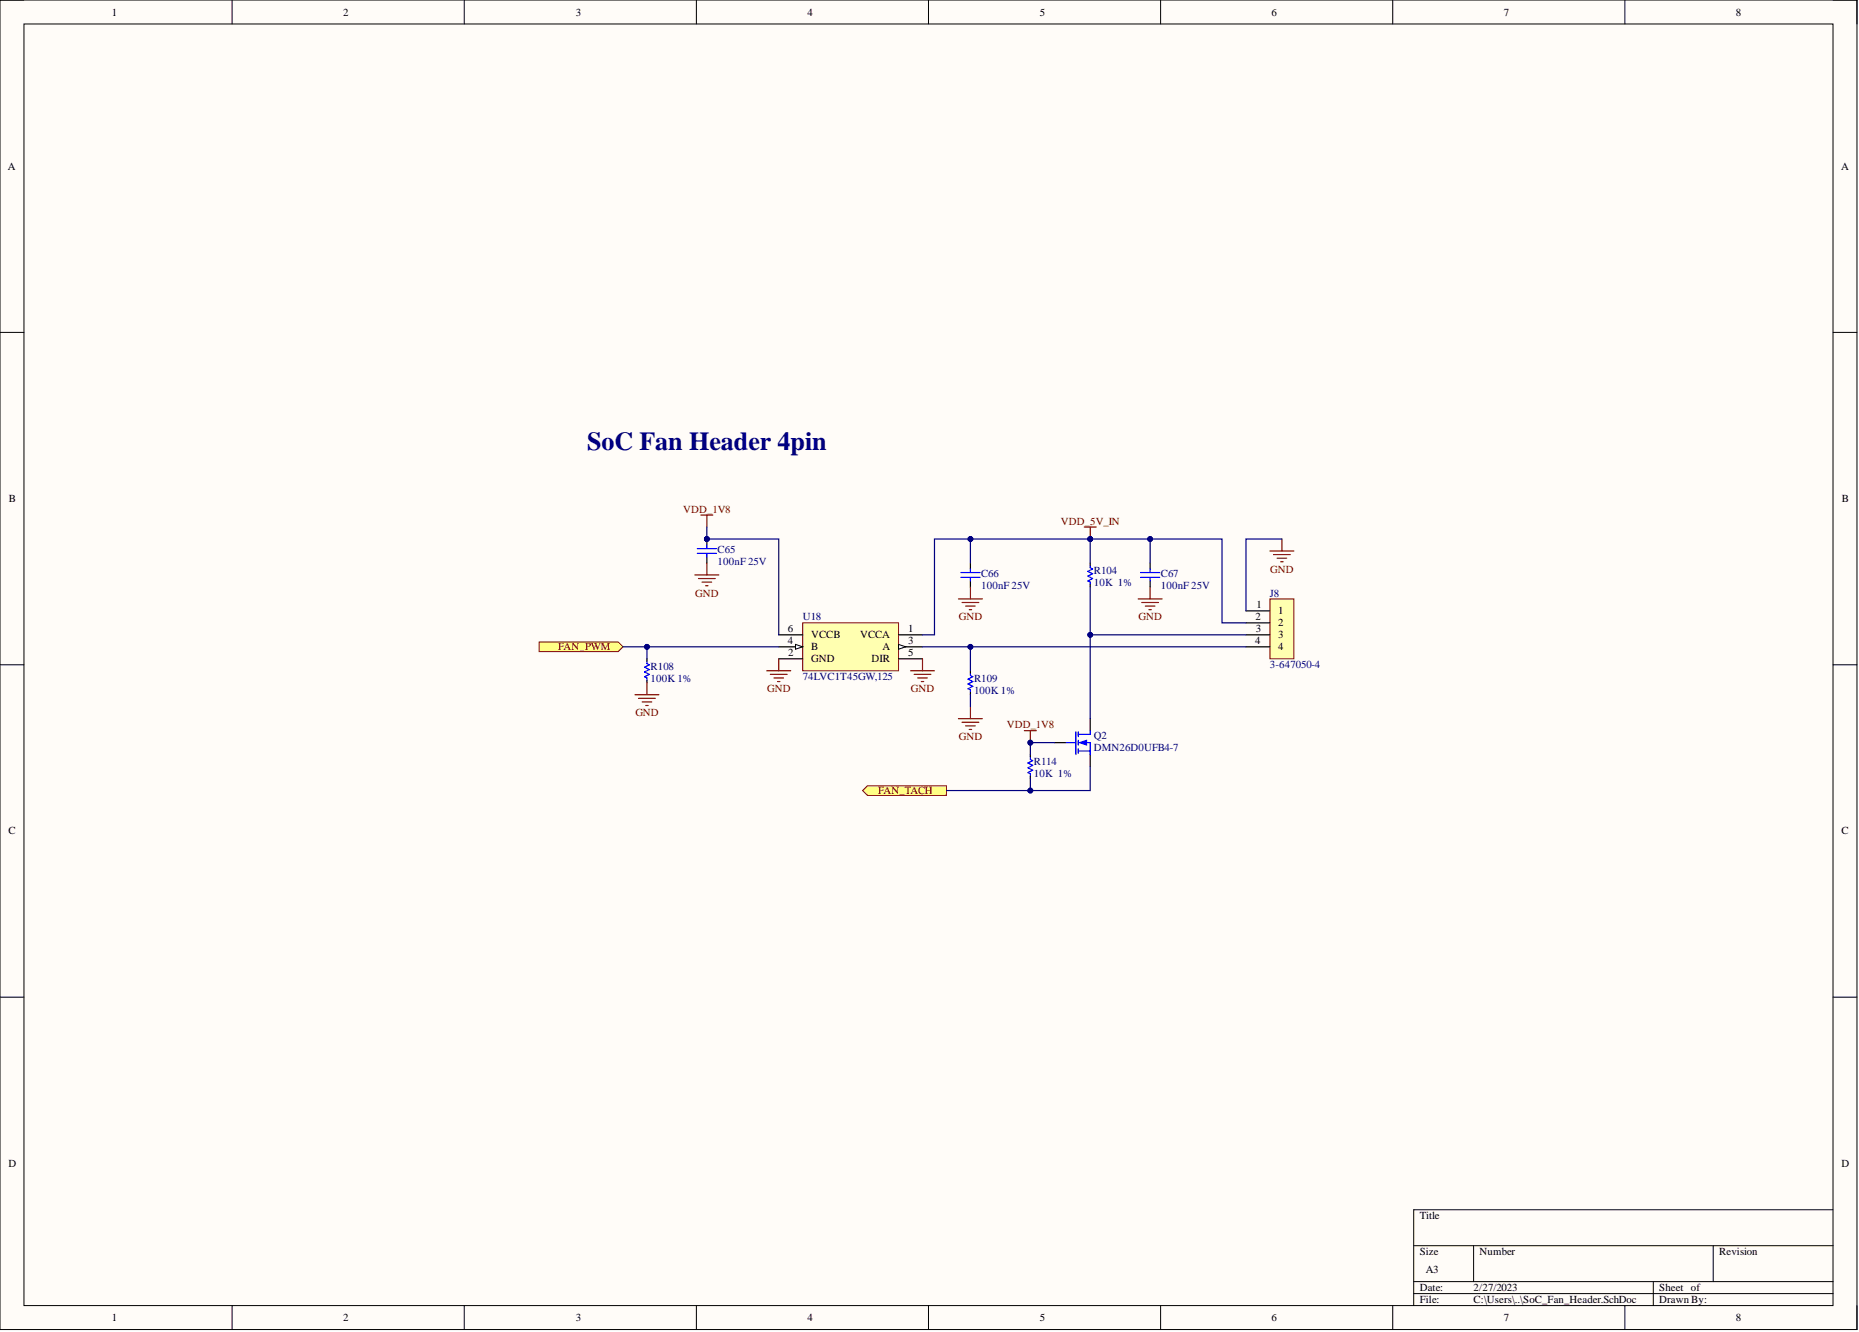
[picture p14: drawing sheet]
<svg xmlns="http://www.w3.org/2000/svg" width="393mm" height="282mm" viewBox="0 0 393 282" stroke-linecap="round" stroke-linejoin="round" font-family="sans-serif">
<defs><g id="words">
<text font-size="5.5" fill="#000080" x="124.2" y="95.1">SoC Fan Header 4pin</text>
<g font-size="2.3">
<text x="23.7" y="3.3">1</text>
<text x="72.6" y="3.3">2</text>
<text x="121.8" y="3.3">3</text>
<text x="170.9" y="3.3">4</text>
<text x="220" y="3.3">5</text>
<text x="269" y="3.3">6</text>
<text x="318.2" y="3.3">7</text>
<text x="367.3" y="3.3">8</text>
<text x="1.7" y="35.9">A</text>
<text x="389.5" y="35.9">A</text>
<text x="1.9" y="106.3">B</text>
<text x="389.7" y="106.3">B</text>
<text x="265.7" y="131.3">2</text>
<text x="265.8" y="128.8">1</text>
<text x="270.5" y="130">1</text>
<text x="166.7" y="136.4">4</text>
<text x="166.7" y="133.8">6</text>
<text x="171.6" y="137.6">B</text>
<text x="171.6" y="135.1">VCCB</text>
<text x="182" y="135.1">VCCA</text>
<text x="186.7" y="137.6">A</text>
<text x="192.2" y="133.8">1</text>
<text x="192.2" y="136.4">3</text>
<text x="265.6" y="136.4">4</text>
<text x="265.7" y="133.8">3</text>
<text x="270.5" y="132.6">2</text>
<text x="270.5" y="135.1">3</text>
<text x="270.5" y="137.6">4</text>
<text x="166.8" y="138.9">2</text>
<text x="171.6" y="140.2">GND</text>
<text x="184.4" y="140.2">DIR</text>
<text x="192.2" y="138.9">5</text>
<text x="1.8" y="176.6">C</text>
<text x="389.6" y="176.6">C</text>
<text x="1.8" y="247">D</text>
<text x="389.6" y="247">D</text>
<text x="300.4" y="258">Title</text>
<text x="300.4" y="265.6">Size</text>
<text x="301.7" y="269.4">A3</text>
<text x="313.1" y="265.6">Number</text>
<text x="363.8" y="265.6">Revision</text>
<text x="300.4" y="273.2">Date:</text>
<text x="300.4" y="275.8">File:</text>
<text x="311.8" y="273.2">2/27/2023</text>
<text x="311.8" y="275.8">C:\Users\..\SoC_Fan_Header.SchDoc</text>
<text x="351.1" y="273.2">Sheet of</text>
<text x="351.1" y="275.8">Drawn By:</text>
<text x="23.7" y="279.6">1</text>
<text x="72.6" y="279.6">2</text>
<text x="121.8" y="279.6">3</text>
<text x="170.9" y="279.6">4</text>
<text x="220" y="279.6">5</text>
<text x="269" y="279.6">6</text>
<text x="318.2" y="279.6">7</text>
<text x="367.3" y="279.6">8</text>
</g>
<g font-size="2.3" fill="#800000">
<text x="144.6" y="108.5">VDD_1V8</text>
<text x="224.4" y="111">VDD_5V_IN</text>
<text x="268.8" y="121.2">GND</text>
<text x="147.1" y="126.2">GND</text>
<text x="202.9" y="131.3">GND</text>
<text x="240.9" y="131.3">GND</text>
<text x="118.1" y="137.6">FAN_PWM</text>
<text x="162.3" y="146.5">GND</text>
<text x="192.7" y="146.5">GND</text>
<text x="134.4" y="151.6">GND</text>
<text x="213" y="154.1">VDD_1V8</text>
<text x="202.9" y="156.6">GND</text>
<text x="185.8" y="168.1">FAN_TACH</text>
</g>
<g font-size="2.3" fill="#000080">
<text x="151.8" y="117.1">C65</text>
<text x="151.8" y="119.6">100nF 25V</text>
<text x="207.6" y="122.2">C66</text>
<text x="207.6" y="124.7">100nF 25V</text>
<text x="231.4" y="121.4">R104</text>
<text x="231.4" y="123.9">10K 1%</text>
<text x="245.6" y="122.2">C67</text>
<text x="245.6" y="124.7">100nF 25V</text>
<text x="169.8" y="131.3">U18</text>
<text x="268.7" y="126.2">J8</text>
<text x="137.6" y="141.7">R108</text>
<text x="169.8" y="144">74LVC1T45GW,125</text>
<text x="268.7" y="141.4">3-647050-4</text>
<text x="137.6" y="144.2">100K 1%</text>
<text x="206.1" y="144.2">R109</text>
<text x="206.1" y="146.8">100K 1%</text>
<text x="218.8" y="162">R114</text>
<text x="231.4" y="156.4">Q2</text>
<text x="231.4" y="158.9">DMN26D0UFB4-7</text>
<text x="218.8" y="164.5">10K 1%</text>
</g>
</g></defs>
<path d="M0 0h392.9v281.3h-392.9z" fill-rule="evenodd" fill="#fffcf8"/>
<path d="M0 0h392.9v281.3h-392.9z" fill="none" stroke="#000" stroke-width=".21"/>
<path d="M5.1 5.1h382.7v271.2h-382.7z" fill-rule="evenodd" fill="#fffcf8"/>
<g fill="none" stroke="#000" stroke-width=".21">
<path d="M0 0h5.1M5.1 5.1h382.7v271.2h-382.7zM49.1 0v5.1M98.2 0v5.1M147.3 0v5.1M196.5 0v5.1M245.6 0v5.1M294.7 0v5.1M343.8 0v5.1M387.8 0h5.1v5.1M0 70.3h5.1M387.8 70.3h5.1"/>
<path d="M0 140.7h5.1M387.8 140.7h5.1M0 211h5.1M387.8 211h5.1M387.8 256h-88.7v20.3M49.1 276.3v5M98.2 276.3v5M147.3 276.3v5M196.5 276.3v5M245.6 276.3v5M294.7 276.3v5M299.1 263.6h88.7"/>
<path d="M299.1 271.2h88.7M299.1 273.7h88.7M311.8 263.6v7.6M343.8 276.3v5M349.8 271.2v5.1M362.5 263.6v7.6M392.9 276.3v5"/>
</g>
<path d="M268.7 126.7h5.1v12.7h-5.1z" fill-rule="evenodd" fill="#ffffb0"/>
<path d="M268.7 126.7h5.1v12.7h-5.1z" fill="none" stroke="#800000" stroke-width=".21"/>
<path d="M263.6 129.3h5.1M263.6 131.8h5.1M263.6 134.3h5.1M263.6 136.9h5.1" fill="none" stroke="#000" stroke-width=".25"/>
<path d="M169.8 131.8h20.3v10.1h-20.3z" fill-rule="evenodd" fill="#ffffb0"/>
<path d="M169.8 131.8h20.3v10.1h-20.3z" fill="none" stroke="#800000" stroke-width=".21"/>
<path d="M164.8 139.4h5M190.1 134.3h5.1M190.1 136.9h5.1" fill="none" stroke="#000" stroke-width=".25"/>
<path d="M190.1 136.4l1.5 .5-1.5 .5z" fill="#f8fcff"/>
<path d="M190.1 136.4l1.5 .5-1.5 .5z" fill="none" stroke="#000" stroke-width=".21"/>
<path d="M164.8 136.9h5" fill="none" stroke="#000" stroke-width=".25"/>
<path d="M168.3 136.4l1.5 .5-1.5 .5z" fill="#f8fcff"/>
<path d="M168.3 136.4l1.5 .5-1.5 .5z" fill="none" stroke="#000" stroke-width=".21"/>
<path d="M164.8 134.3h5M190.1 139.4h5.1M223.1 157.2h2.5M230.7 152.1v2.5M230.7 159.7v2.5" fill="none" stroke="#000" stroke-width=".25"/>
<path d="M225.6 157.2h1.8M228.1 158.9h2.6M228.1 154.9v1M228.1 156.6v1.1M228.1 158.4v1M230.7 154.6v.8h-2.6M230.7 157.2v2.5" fill="none" stroke="#00f" stroke-width=".25"/>
<path d="M228.4 157.2l1.5-.6v1.1z" fill="#00f"/>
<path d="M228.4 157.2l1.5-.6v1.1z" fill="none" stroke="#00f" stroke-width=".21"/>
<path d="M230.7 119.6v.5l.5 .3-1 .5 1 .5-1 .5 1 .5-1 .5 .5 .3v.5M241.3 121.2h4.1M241.3 122.2h4.1M243.4 120.4v.8M243.4 122.2v.7M205.3 142.5v.5l.5 .2-1 .5 1 .5-1 .5 1 .5-1 .5 .5 .3v.5M227.6 154.9v4.8M229.9 157.2h.8M218 160.2v.5l.5 .3-1 .5 1 .5-1 .5 1 .5-1 .5 .5 .2v.5" fill="none" stroke="#00f" stroke-width=".25"/>
<path d="M230.7 119.1v.5M243.4 119.1v1.3M230.7 123.7v.5M243.4 122.9v1.3M205.3 141.9v.6M205.3 146.5v.5M218 159.7v.5M218 164.2v.6" fill="none" stroke="#000" stroke-width=".25"/>
<g fill="none" stroke="#800000" stroke-width=".25">
<path d="M268.7 116.6h5.1M269.5 117.4h3.5M270.2 118.1h2.1M271 118.9h.5M271.2 114.1v2.5M240.8 126.7h5.1M241.6 127.5h3.5M242.3 128.3h2.1M243.1 129h.5M243.4 124.2v2.5M202.8 152.1h5.1M203.6 152.8h3.5"/>
<path d="M204.3 153.6h2M205.1 154.4h.5M205.3 149.5v2.6"/>
</g>
<path d="M182.5 167.3l1-1h16.8v2h-16.8z" fill-rule="evenodd" fill="#ffff80"/>
<path d="M182.5 167.3l1-1h16.8v2h-16.8z" fill="none" stroke="#800000" stroke-width=".21"/>
<path d="M216.7 154.6h2.6M218 154.6v2.6" fill="none" stroke="#800000" stroke-width=".25"/>
<circle cx="218" cy="157.2" r=".51" fill="#000080"/>
<circle cx="218" cy="157.2" r=".51" fill="none" stroke="#000080" stroke-width=".21"/>
<path d="M229.4 111.5h2.5M230.7 111.5v2.6" fill="none" stroke="#800000" stroke-width=".25"/>
<circle cx="230.7" cy="114.1" r=".51" fill="#000080"/>
<circle cx="230.7" cy="114.1" r=".51" fill="none" stroke="#000080" stroke-width=".21"/>
<path d="M148.3 109h2.5M149.6 109v2.5M202.8 126.7h5.1M203.6 127.5h3.5M204.3 128.3h2M205.1 129h.5M205.3 124.2v2.5" fill="none" stroke="#800000" stroke-width=".25"/>
<path d="M205.3 119.1v1.3M205.3 122.9v1.3" fill="none" stroke="#000" stroke-width=".25"/>
<path d="M203.3 121.2h4.1M203.3 122.2h4.1M205.3 120.4v.8M205.3 122.2v.7" fill="none" stroke="#00f" stroke-width=".25"/>
<circle cx="149.6" cy="114.1" r=".51" fill="#000080"/>
<circle cx="149.6" cy="114.1" r=".51" fill="none" stroke="#000080" stroke-width=".21"/>
<path d="M149.6 114.1v1.2M149.6 117.9v1.2" fill="none" stroke="#000" stroke-width=".25"/>
<circle cx="149.6" cy="114.1" r=".51" fill="#000080"/>
<circle cx="149.6" cy="114.1" r=".51" fill="none" stroke="#000080" stroke-width=".21"/>
<path d="M147.5 116.1h4.1M147.5 117.1h4.1M149.6 115.3v.8M149.6 117.1v.8M136.9 139.9v.5l.5 .3-1 .5 1 .5-1 .5 1 .5-1 .5 .5 .3v.5" fill="none" stroke="#00f" stroke-width=".25"/>
<g fill="none" stroke="#800000" stroke-width=".25">
<path d="M149.6 119.1v2.6M147 121.7h5.1M147.8 122.4h3.5M148.5 123.2h2.1M149.3 123.9h.5M164.8 139.4v2.5M195.2 139.4v2.5M134.4 147h5M135.1 147.8h3.6M135.9 148.5h2M136.6 149.3h.5M136.9 144.5v2.5"/>
<path d="M162.2 141.9h5.1M163 142.7h3.5M163.8 143.5h2M164.5 144.2h.5M192.7 141.9h5M193.4 142.7h3.6M194.2 143.5h2M194.9 144.2h.5"/>
</g>
<path d="M136.9 139.4v.5M136.9 144v.5" fill="none" stroke="#000" stroke-width=".25"/>
<path d="M114.1 135.9h16.7l1 1-1 1h-16.7z" fill-rule="evenodd" fill="#ffff80"/>
<path d="M114.1 135.9h16.7l1 1-1 1h-16.7z" fill="none" stroke="#800000" stroke-width=".21"/>
<path d="M230.7 119.1v-5h27.9v17.7h5" fill="none" stroke="#000080" stroke-width=".25"/>
<circle cx="243.4" cy="114.1" r=".51" fill="#000080"/>
<circle cx="243.4" cy="114.1" r=".51" fill="none" stroke="#000080" stroke-width=".21"/>
<circle cx="230.7" cy="114.1" r=".51" fill="#000080"/>
<circle cx="230.7" cy="114.1" r=".51" fill="none" stroke="#000080" stroke-width=".21"/>
<path d="M243.4 114.1v5" fill="none" stroke="#000080" stroke-width=".25"/>
<circle cx="243.4" cy="114.1" r=".51" fill="#000080"/>
<circle cx="243.4" cy="114.1" r=".51" fill="none" stroke="#000080" stroke-width=".21"/>
<path d="M271.2 114.1h-7.6v15.2M230.7 124.2v10.1h32.9" fill="none" stroke="#000080" stroke-width=".25"/>
<circle cx="230.7" cy="134.3" r=".51" fill="#000080"/>
<circle cx="230.7" cy="134.3" r=".51" fill="none" stroke="#000080" stroke-width=".21"/>
<path d="M230.7 134.3v17.8" fill="none" stroke="#000080" stroke-width=".25"/>
<circle cx="230.7" cy="134.3" r=".51" fill="#000080"/>
<circle cx="230.7" cy="134.3" r=".51" fill="none" stroke="#000080" stroke-width=".21"/>
<path d="M263.6 136.9h-58.3v5" fill="none" stroke="#000080" stroke-width=".25"/>
<circle cx="205.3" cy="136.9" r=".51" fill="#000080"/>
<circle cx="205.3" cy="136.9" r=".51" fill="none" stroke="#000080" stroke-width=".21"/>
<path d="M195.2 136.9h10.1M205.3 147v2.5" fill="none" stroke="#000080" stroke-width=".25"/>
<circle cx="205.3" cy="136.9" r=".51" fill="#000080"/>
<circle cx="205.3" cy="136.9" r=".51" fill="none" stroke="#000080" stroke-width=".21"/>
<path d="M223.1 157.2h-5.1v2.5" fill="none" stroke="#000080" stroke-width=".25"/>
<circle cx="218" cy="157.2" r=".51" fill="#000080"/>
<circle cx="218" cy="157.2" r=".51" fill="none" stroke="#000080" stroke-width=".21"/>
<path d="M230.7 162.2v5.1h-12.7v-2.5" fill="none" stroke="#000080" stroke-width=".25"/>
<circle cx="218" cy="167.3" r=".51" fill="#000080"/>
<circle cx="218" cy="167.3" r=".51" fill="none" stroke="#000080" stroke-width=".21"/>
<path d="M200.3 167.3h17.7" fill="none" stroke="#000080" stroke-width=".25"/>
<circle cx="218" cy="167.3" r=".51" fill="#000080"/>
<circle cx="218" cy="167.3" r=".51" fill="none" stroke="#000080" stroke-width=".21"/>
<path d="M149.6 111.5v2.6h15.2v20.2" fill="none" stroke="#000080" stroke-width=".25"/>
<circle cx="149.6" cy="114.1" r=".51" fill="#000080"/>
<circle cx="149.6" cy="114.1" r=".51" fill="none" stroke="#000080" stroke-width=".21"/>
<path d="M205.3 114.1v5" fill="none" stroke="#000080" stroke-width=".25"/>
<circle cx="205.3" cy="114.1" r=".51" fill="#000080"/>
<circle cx="205.3" cy="114.1" r=".51" fill="none" stroke="#000080" stroke-width=".21"/>
<path d="M230.7 114.1h-33v20.2h-2.5" fill="none" stroke="#000080" stroke-width=".25"/>
<circle cx="230.7" cy="114.1" r=".51" fill="#000080"/>
<circle cx="230.7" cy="114.1" r=".51" fill="none" stroke="#000080" stroke-width=".21"/>
<circle cx="205.3" cy="114.1" r=".51" fill="#000080"/>
<circle cx="205.3" cy="114.1" r=".51" fill="none" stroke="#000080" stroke-width=".21"/>
<path d="M131.8 136.9h33" fill="none" stroke="#000080" stroke-width=".25"/>
<circle cx="136.9" cy="136.9" r=".51" fill="#000080"/>
<circle cx="136.9" cy="136.9" r=".51" fill="none" stroke="#000080" stroke-width=".21"/>
<path d="M136.9 136.9v2.5" fill="none" stroke="#000080" stroke-width=".25"/>
<circle cx="136.9" cy="136.9" r=".51" fill="#000080"/>
<circle cx="136.9" cy="136.9" r=".51" fill="none" stroke="#000080" stroke-width=".21"/>
<use href="#words"/>
</svg>
